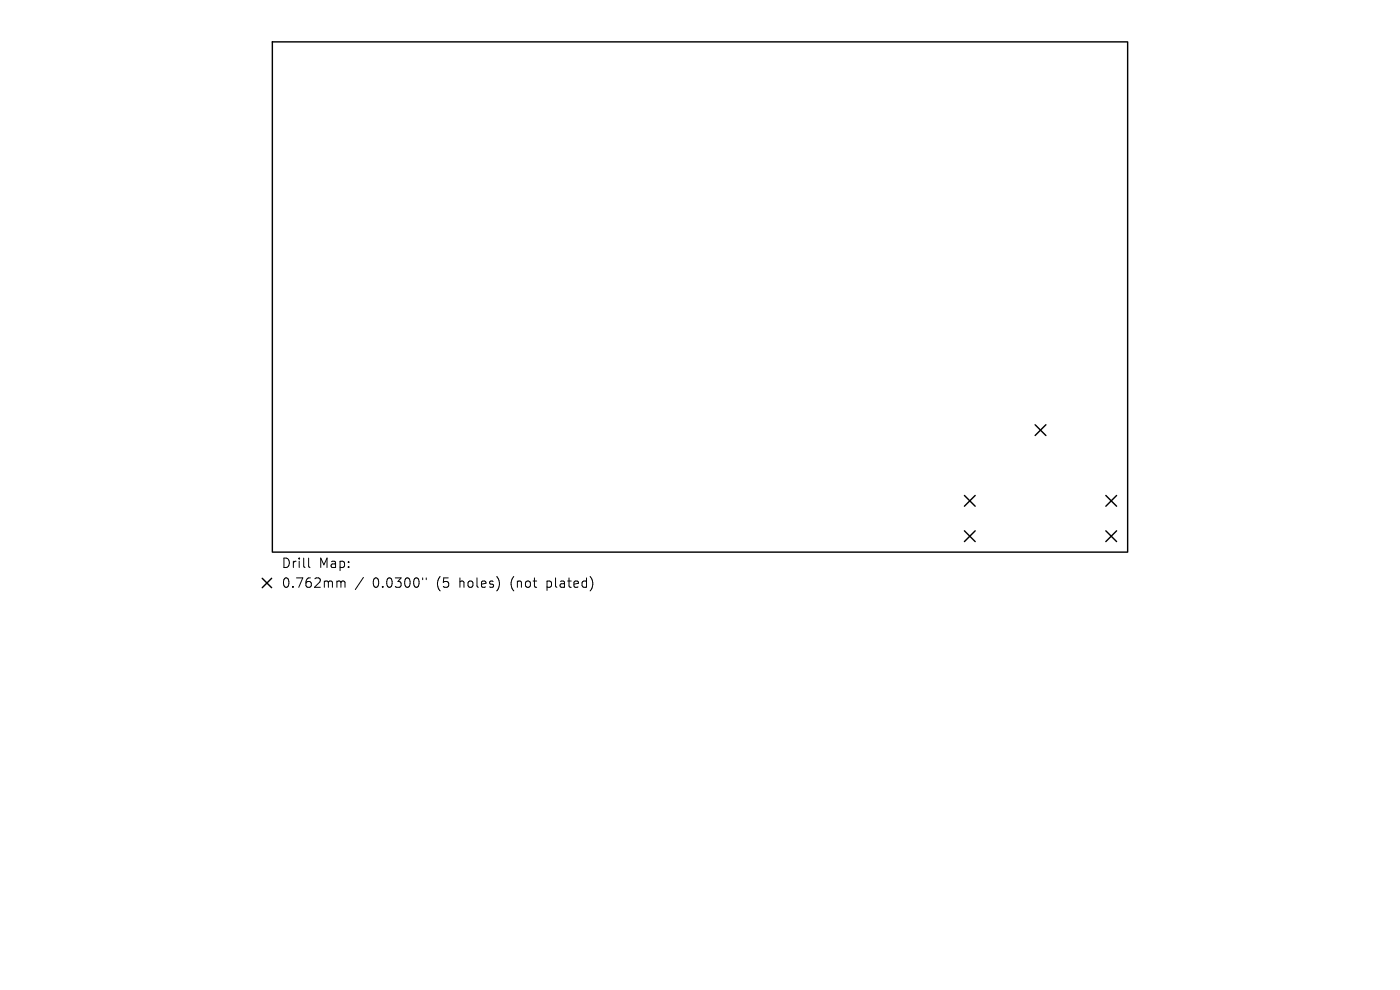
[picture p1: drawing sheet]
<svg xmlns="http://www.w3.org/2000/svg" width="297mm" height="210mm" viewBox="0 0 297 210" stroke-linecap="round" stroke-linejoin="round" font-family="sans-serif">
<defs><g id="words">
<g font-size="2.8">
<text x="59.6" y="120.8">Drill</text>
<text x="59.6" y="125">0.762mm</text>
<text x="67.6" y="120.8">Map:</text>
<text x="79.1" y="125">0.0300&quot;</text>
<text x="92.8" y="125">(5</text>
<text x="97.8" y="125">holes)</text>
<text x="108.8" y="125">(not</text>
<text x="116.6" y="125">plated)</text>
</g>
</g></defs>
<g fill="none" stroke="#000" stroke-width=".3">
<path d="M57.8 8.9h181.4v108.2h-181.4zM219.6 90.1l2.3 2.3M221.9 90.1l-2.3 2.3M204.6 105.1l2.3 2.3M204.6 112.6l2.3 2.3M206.9 105.1l-2.3 2.3M206.9 112.6l-2.3 2.3M234.6 105.1l2.3 2.3M234.6 112.6l2.3 2.3M236.9 105.1l-2.3 2.3M236.9 112.6l-2.3 2.3M55.6 122.7l2 2"/>
<path d="M57.6 122.7l-2 2"/>
</g>
<path d="M65.5 118.4v1.7l.3 .3M71.8 123.3h.4l.1 .2M72.3 123.5l.3-.2h.5l.1 1.3M72.3 123.5v1.1M77.1 122.5l-1.7 2.6M89.7 122.6v.4M90.4 122.6v.4" fill="none" stroke="#000" stroke-width=".21"/>
<use href="#words"/>
</svg>
